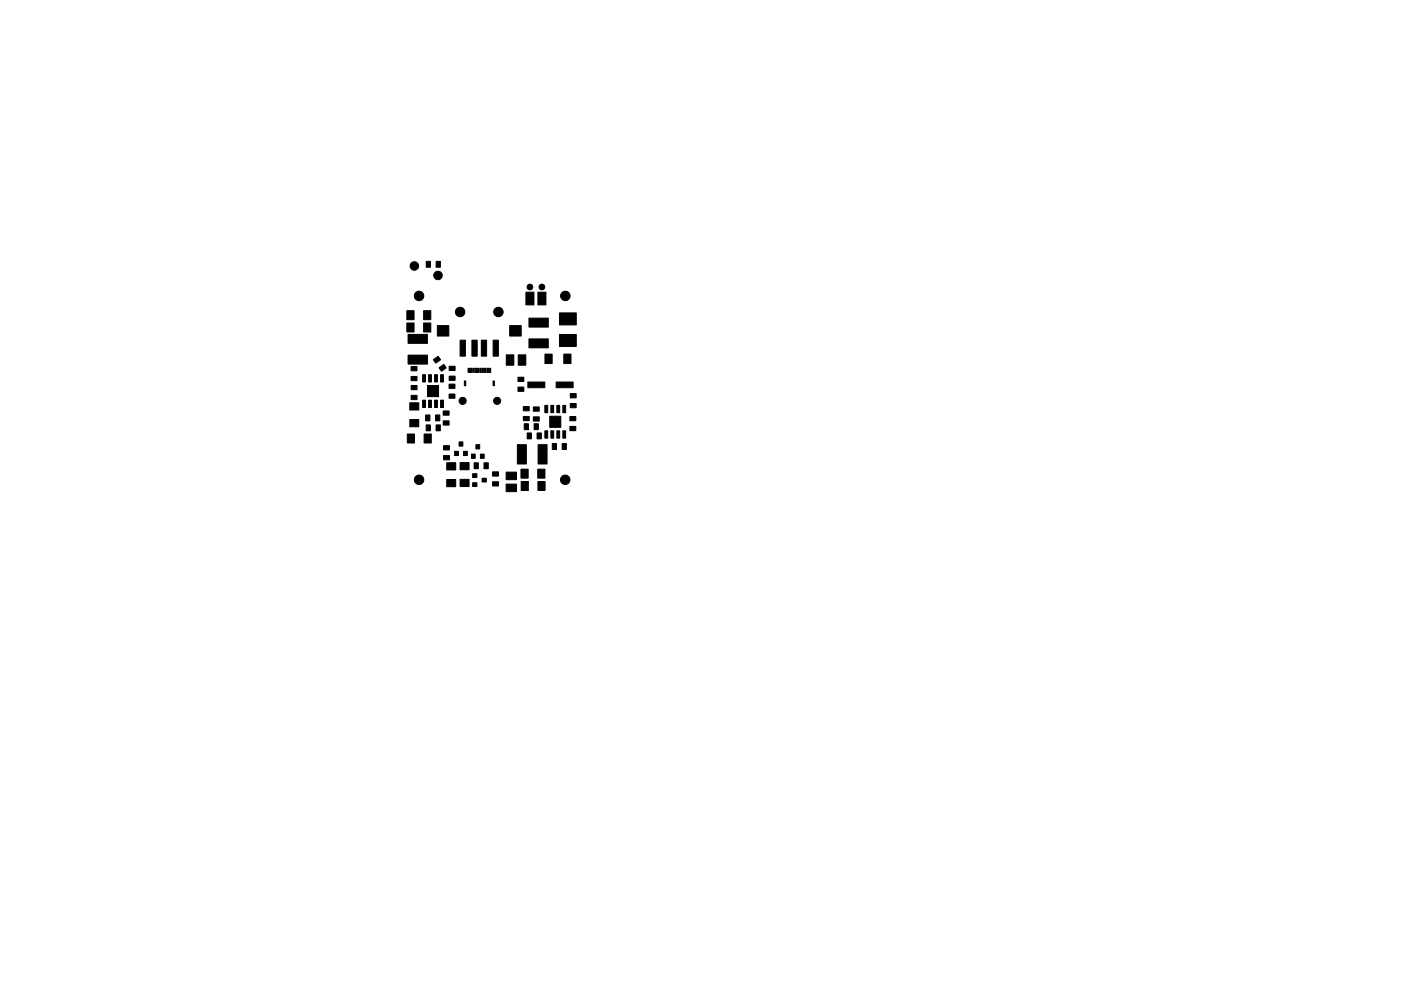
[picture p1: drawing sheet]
<svg xmlns="http://www.w3.org/2000/svg" width="297mm" height="210mm" viewBox="0 0 297 210" stroke-linecap="round" stroke-linejoin="round" font-family="sans-serif">
<g fill="#000" stroke="#000" stroke-width=".21">
<path d="M90.4 55.4h.9v1.3h-.9zM92.5 55.4h.9v1.3h-.9zM86.3 68.5h1.5v1.9h-1.5zM86.3 65.9h1.5v1.9h-1.5zM87.2 77.8h1.2v.9h-1.2zM86.5 75.3h4.1v1.9h-4.1zM86.5 70.9h4.1v1.9h-4.1zM89.8 68.5h1.5v1.9h-1.5zM89.8 65.9h1.5v1.9h-1.5zM91.9 76.3l1-.7 .5 .7-1 .7zM93.1 78l1-.7 .5 .8-1 .7zM92.7 69.1h2.5v2.2h-2.5z"/>
<path d="M95.2 77.7h1.3v.9h-1.3zM97.6 72.2h1.1v3.4h-1.1zM99.2 78.1h.3v.9h-.3zM99.7 78.1h.3v.9h-.3zM100.2 78.1h.3v.9h-.3zM100.7 78.1h.3v.9h-.3zM100.1 72.2h1.1v3.4h-1.1zM101.2 78.1h.3v.9h-.3zM101.7 78.1h.3v.9h-.3zM102.2 78.1h.3v.9h-.3zM102.7 78.1h.3v.9h-.3zM102.1 72.2h1.1v3.4h-1.1z"/>
<path d="M103.2 78.1h.3v.9h-.3zM103.7 78.1h.3v.9h-.3zM104.6 72.2h1.1v3.4h-1.1zM107.3 75.3h1.6v2.2h-1.6zM108.1 69.1h2.4v2.2h-2.4zM109.9 75.3h1.6v2.2h-1.6zM111.5 62h1.7v2.7h-1.7zM114 62h1.7v2.7h-1.7zM112.1 71.9h4.1v1.9h-4.1zM112.1 67.5h4.1v1.9h-4.1zM115.5 75.1h1.6v2h-1.6zM119.5 75.1h1.6v2h-1.6z"/>
<path d="M118.6 71h3.6v2.5h-3.6zM118.6 66.4h3.6v2.5h-3.6zM86.4 92.1h1.5v1.9h-1.5zM87.2 79.9h1.2v.9h-1.2zM87.2 83.9h1.2v.9h-1.2zM87.2 81.8h1.2v.9h-1.2zM86.9 89h1.9v1.5h-1.9zM86.9 85.5h1.9v1.5h-1.9zM89.6 84.9h.6v1.6h-.6zM89.6 79.5h.6v1.6h-.6zM90.2 88h.9v1.3h-.9zM90.4 90.1h.9v1.3h-.9z"/>
<path d="M89.9 92.1h1.5v1.9h-1.5zM90.9 84.9h.6v1.6h-.6zM90.9 79.5h.6v1.6h-.6zM92.1 84.9h.6v1.6h-.6zM92.1 79.5h.6v1.6h-.6zM90.6 81.8h2.4v2.4h-2.4zM92.3 88h.9v1.3h-.9zM92.5 90.1h.9v1.3h-.9zM93.4 84.9h.6v1.6h-.6zM93.4 79.5h.6v1.6h-.6zM94 89.3h1.2v.9h-1.2zM94 87.2h1.2v.9h-1.2z"/>
<path d="M94 96.7h1.3v.9h-1.3zM94 94.6h1.3v.9h-1.3zM95.2 83.6h1.3v.9h-1.3zM95.2 81.5h1.3v.9h-1.3zM95.2 79.8h1.3v.9h-1.3zM94.7 98.2h1.9v1.5h-1.9zM96.4 95.8h.8v.9h-.8zM97.3 93.8h.8v.9h-.8zM98.5 80.8h.3v1h-.3zM98.3 95.8h.8v.9h-.8zM97.5 98.1h2v1.6h-2zM100 96.3h.8v.9h-.8z"/>
<path d="M100.5 98.2h.9v1.2h-.9zM100.9 94.3h.8v.9h-.8zM101.9 96.3h.8v.9h-.8zM102.6 98.2h.9v1.2h-.9zM104.5 80.8h.3v1h-.3zM109.8 82.1h1.3v.9h-1.3zM109.8 80h1.3v.9h-1.3zM109.7 94.3h1.9v4.1h-1.9zM111.1 89.9h.9v1.3h-.9zM111 88.4h1.2v.9h-1.2zM111 86.3h1.2v.9h-1.2zM111.8 91.9h.9v1.2h-.9z"/>
<path d="M113.2 89.9h.9v1.3h-.9zM113.1 88.4h1.2v.9h-1.2zM113.1 86.3h1.2v.9h-1.2zM113.9 91.9h.9v1.2h-.9zM111.9 81.1h3.6v1.2h-3.6zM114.1 94.3h1.9v4.1h-1.9zM115.5 91.4h.6v1.6h-.6zM115.5 86h.6v1.6h-.6zM116.8 91.4h.6v1.6h-.6zM116.8 86h.6v1.6h-.6zM117.1 94.1h.9v1.3h-.9zM118.1 91.4h.6v1.6h-.6z"/>
<path d="M118.1 86h.6v1.6h-.6zM116.6 88.3h2.3v2.4h-2.3zM119.3 91.4h.6v1.6h-.6zM119.3 86h.6v1.6h-.6zM119.2 94.1h.9v1.3h-.9zM117.9 81.1h3.6v1.2h-3.6zM120.8 90.5h1.3v.9h-1.3zM120.8 88.4h1.3v.9h-1.3zM120.9 85.6h1.3v.9h-1.3zM120.9 83.5h1.3v.9h-1.3zM94.7 101.7h1.9v1.6h-1.9zM97.5 101.7h2v1.5h-2z"/>
<path d="M100.2 102.4h.9v.8h-.9zM100.2 100.5h.9v.8h-.9zM102.2 101.5h.9v.8h-.9zM104.4 102.2h1.3v.9h-1.3zM104.4 100.1h1.3v.9h-1.3zM107.3 102.7h2.2v1.6h-2.2zM107.3 100.2h2.2v1.6h-2.2zM110.5 99.5h1.5v1.9h-1.5zM110.5 102.2h1.5v1.9h-1.5zM114 99.5h1.5v1.9h-1.5zM114.1 102.2h1.5v1.9h-1.5z"/>
<circle cx="87.9" cy="56.4" r=".9"/>
<circle cx="92.9" cy="58.4" r=".9"/>
<circle cx="88.8" cy="62.8" r="1"/>
<circle cx="97.6" cy="66.2" r="1"/>
<circle cx="105.7" cy="66.2" r="1"/>
<circle cx="112.4" cy="60.9" r=".6"/>
<circle cx="114.9" cy="60.9" r=".6"/>
<circle cx="119.9" cy="62.8" r="1"/>
<circle cx="98.1" cy="85.1" r=".75"/>
<circle cx="105.4" cy="85.1" r=".75"/>
<circle cx="88.8" cy="101.8" r="1"/>
<circle cx="119.8" cy="101.8" r="1"/>
</g>
</svg>
